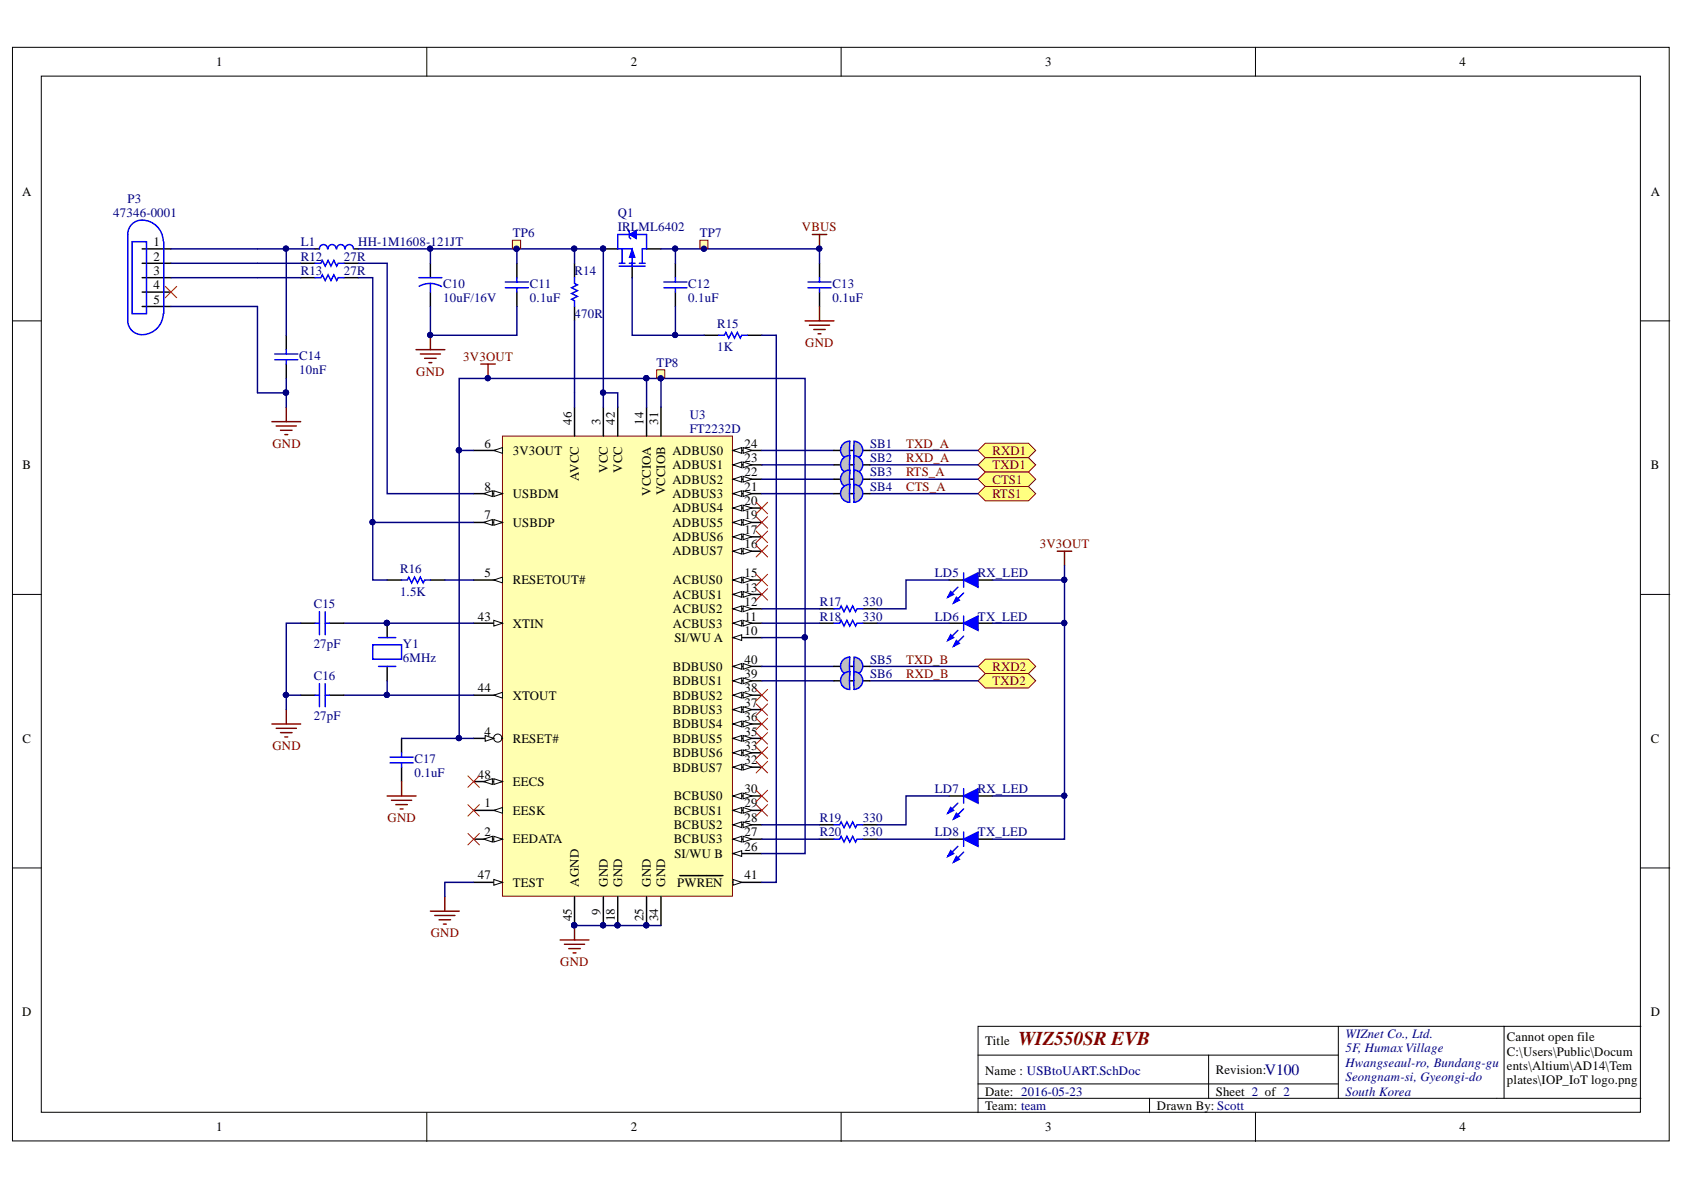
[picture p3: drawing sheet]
<svg xmlns="http://www.w3.org/2000/svg" width="297mm" height="210mm" viewBox="0 0 297 210" stroke-linecap="round" stroke-linejoin="round" font-family="sans-serif">
<defs><g id="words">
<text font-size="3.5" fill="#800000" x="179.6" y="184.4">WIZ550SR EVB</text>
<text font-size="2.8" fill="#000080" x="223.1" y="189.6">V100</text>
<g font-size="2.3">
<text x="38.2" y="11.7">1</text>
<text x="111.3" y="11.7">2</text>
<text x="184.3" y="11.7">3</text>
<text x="257.4" y="11.7">4</text>
<text x="3.9" y="34.5">A</text>
<text x="291.2" y="34.5">A</text>
<text x="27.1" y="43.4">1</text>
<text x="27.1" y="46">2</text>
<text x="27.1" y="48.5">3</text>
<text x="27.1" y="51.1">4</text>
<text x="27.1" y="53.6">5</text>
<text x="100.8" y="74.9" transform="rotate(-90 100.8 74.9)">46</text>
<text x="105.9" y="74.9" transform="rotate(-90 105.9 74.9)">3</text>
<text x="108.5" y="74.9" transform="rotate(-90 108.5 74.9)">42</text>
<text x="113.5" y="74.9" transform="rotate(-90 113.5 74.9)">14</text>
<text x="116.1" y="74.9" transform="rotate(-90 116.1 74.9)">31</text>
<text x="4" y="82.8">B</text>
<text x="85.4" y="78.9">6</text>
<text x="90.4" y="80.2">3V3OUT</text>
<text x="107.2" y="83.4" transform="rotate(-90 107.2 83.4)">VCC</text>
<text x="109.7" y="83.4" transform="rotate(-90 109.7 83.4)">VCC</text>
<text x="118.6" y="80.2">ADBUS0</text>
<text x="118.6" y="82.8">ADBUS1</text>
<text x="131.3" y="78.9">24</text>
<text x="131.3" y="81.5">23</text>
<text x="291.2" y="82.8">B</text>
<text x="85.4" y="86.6">8</text>
<text x="90.4" y="87.8">USBDM</text>
<text x="102.1" y="84.8" transform="rotate(-90 102.1 84.8)">AVCC</text>
<text x="114.8" y="87.5" transform="rotate(-90 114.8 87.5)">VCCIOA</text>
<text x="117.3" y="87.3" transform="rotate(-90 117.3 87.3)">VCCIOB</text>
<text x="118.6" y="85.3">ADBUS2</text>
<text x="118.6" y="87.8">ADBUS3</text>
<text x="131.3" y="84">22</text>
<text x="131.3" y="86.6">21</text>
<text x="131.3" y="89.1">20</text>
<text x="85.4" y="91.6">7</text>
<text x="90.4" y="92.9">USBDP</text>
<text x="118.6" y="90.4">ADBUS4</text>
<text x="118.6" y="92.9">ADBUS5</text>
<text x="118.6" y="95.4">ADBUS6</text>
<text x="131.3" y="91.6">19</text>
<text x="131.3" y="94.2">17</text>
<text x="85.4" y="101.8">5</text>
<text x="118.6" y="98">ADBUS7</text>
<text x="131.3" y="96.7">16</text>
<text x="131.3" y="101.8">15</text>
<text x="90.4" y="103">RESETOUT#</text>
<text x="118.7" y="103">ACBUS0</text>
<text x="118.7" y="105.7">ACBUS1</text>
<text x="131.3" y="104.4">13</text>
<text x="131.3" y="106.9">12</text>
<text x="84.3" y="109.5">43</text>
<text x="90.4" y="110.7">XTIN</text>
<text x="118.7" y="108.2">ACBUS2</text>
<text x="118.7" y="110.7">ACBUS3</text>
<text x="118.9" y="113.3">SI/WU A</text>
<text x="131.3" y="109.5">11</text>
<text x="131.3" y="112">10</text>
<text x="118.7" y="118.3">BDBUS0</text>
<text x="131.3" y="117.1">40</text>
<text x="131.3" y="119.6">39</text>
<text x="84.3" y="122.1">44</text>
<text x="90.4" y="123.4">XTOUT</text>
<text x="118.7" y="120.9">BDBUS1</text>
<text x="118.7" y="123.4">BDBUS2</text>
<text x="118.7" y="125.9">BDBUS3</text>
<text x="131.3" y="122.1">38</text>
<text x="131.3" y="124.7">37</text>
<text x="4" y="131">C</text>
<text x="85.4" y="129.8">4</text>
<text x="90.4" y="131">RESET#</text>
<text x="118.7" y="128.5">BDBUS4</text>
<text x="118.7" y="131">BDBUS5</text>
<text x="131.3" y="127.2">36</text>
<text x="131.3" y="129.8">35</text>
<text x="291.2" y="131">C</text>
<text x="84.3" y="137.4">48</text>
<text x="118.7" y="133.6">BDBUS6</text>
<text x="118.7" y="136.1">BDBUS7</text>
<text x="131.3" y="132.3">33</text>
<text x="131.3" y="134.8">32</text>
<text x="85.4" y="142.4">1</text>
<text x="90.4" y="138.6">EECS</text>
<text x="90.4" y="143.7">EESK</text>
<text x="118.9" y="141.2">BCBUS0</text>
<text x="118.9" y="143.7">BCBUS1</text>
<text x="131.3" y="139.9">30</text>
<text x="131.3" y="142.4">29</text>
<text x="85.4" y="147.5">2</text>
<text x="90.4" y="148.8">EEDATA</text>
<text x="118.9" y="146.2">BCBUS2</text>
<text x="118.9" y="148.8">BCBUS3</text>
<text x="131.3" y="145">28</text>
<text x="131.3" y="147.5">27</text>
<text x="84.3" y="155.1">47</text>
<text x="118.9" y="151.3">SI/WU B</text>
<text x="131.3" y="150">26</text>
<text x="131.3" y="155.1">41</text>
<text x="90.4" y="156.4">TEST</text>
<text x="102.1" y="156.4" transform="rotate(-90 102.1 156.4)">AGND</text>
<text x="105.9" y="161.4" transform="rotate(-90 105.9 161.4)">9</text>
<text x="107.2" y="156.4" transform="rotate(-90 107.2 156.4)">GND</text>
<text x="109.7" y="156.4" transform="rotate(-90 109.7 156.4)">GND</text>
<text x="114.8" y="156.4" transform="rotate(-90 114.8 156.4)">GND</text>
<text x="117.3" y="156.4" transform="rotate(-90 117.3 156.4)">GND</text>
<text x="119.5" y="156.4">PWREN</text>
<text x="100.8" y="162.5" transform="rotate(-90 100.8 162.5)">45</text>
<text x="108.5" y="162.5" transform="rotate(-90 108.5 162.5)">18</text>
<text x="113.5" y="162.5" transform="rotate(-90 113.5 162.5)">25</text>
<text x="116.1" y="162.5" transform="rotate(-90 116.1 162.5)">34</text>
<text x="3.9" y="179.3">D</text>
<text x="291.2" y="179.3">D</text>
<text x="173.8" y="184.4">Title</text>
<text x="265.8" y="183.7">Cannot open file</text>
<text x="173.8" y="189.7">Name : USBtoUART.SchDoc</text>
<text x="214.5" y="189.4">Revision:</text>
<text x="265.8" y="186.2">C:\Users\Public\Docum</text>
<text x="265.8" y="188.8">ents\Altium\AD14\Tem</text>
<text x="265.8" y="191.3">plates\IOP_IoT logo.png</text>
<text x="173.8" y="193.2">Date: 2016-05-23</text>
<text x="173.8" y="195.8">Team: team</text>
<text x="204.1" y="195.8">Drawn By: Scott</text>
<text x="214.5" y="193.2">Sheet 2 of 2</text>
<text x="38.2" y="199.6">1</text>
<text x="111.3" y="199.6">2</text>
<text x="184.3" y="199.6">3</text>
<text x="257.4" y="199.6">4</text>
</g>
<g font-size="2.3" fill="#000080">
<text x="22.5" y="35.8">P3</text>
<text x="20" y="38.3">47346-0001</text>
<text x="90.4" y="41.8">TP6</text>
<text x="109" y="38.3">Q1</text>
<text x="109" y="40.8">IRLML6402</text>
<text x="123.4" y="41.8">TP7</text>
<text x="53" y="43.4">L1</text>
<text x="53" y="46">R12</text>
<text x="60.7" y="46">27R</text>
<text x="63.2" y="43.4">HH-1M1608-121JT</text>
<text x="53" y="48.5">R13</text>
<text x="60.7" y="48.5">27R</text>
<text x="78.2" y="50.8">C10</text>
<text x="78.2" y="53.3">10uF/16V</text>
<text x="93.5" y="50.8">C11</text>
<text x="93.5" y="53.3">0.1uF</text>
<text x="101.4" y="48.5">R14</text>
<text x="121.4" y="50.8">C12</text>
<text x="121.4" y="53.3">0.1uF</text>
<text x="146.9" y="50.8">C13</text>
<text x="146.9" y="53.3">0.1uF</text>
<text x="101.4" y="56.1">470R</text>
<text x="126.5" y="57.9">R15</text>
<text x="52.8" y="63.5">C14</text>
<text x="115.8" y="64.7">TP8</text>
<text x="126.5" y="62">1K</text>
<text x="52.8" y="66">10nF</text>
<text x="121.7" y="73.9">U3</text>
<text x="121.7" y="76.4">FT2232D</text>
<text x="153.5" y="78.9">SB1</text>
<text x="153.5" y="81.5">SB2</text>
<text x="153.5" y="84">SB3</text>
<text x="153.5" y="86.6">SB4</text>
<text x="70.6" y="101">R16</text>
<text x="164.9" y="101.8">LD5</text>
<text x="172.5" y="101.8">RX_LED</text>
<text x="55.3" y="107.2">C15</text>
<text x="70.6" y="105.2">1.5K</text>
<text x="144.6" y="106.9">R17</text>
<text x="152.2" y="106.9">330</text>
<text x="144.6" y="109.5">R18</text>
<text x="152.2" y="109.5">330</text>
<text x="164.9" y="109.5">LD6</text>
<text x="172.5" y="109.5">TX_LED</text>
<text x="55.3" y="114.3">27pF</text>
<text x="55.3" y="119.9">C16</text>
<text x="71.1" y="114.3">Y1</text>
<text x="71.1" y="116.8">6MHz</text>
<text x="153.5" y="117.1">SB5</text>
<text x="153.5" y="119.6">SB6</text>
<text x="55.3" y="127">27pF</text>
<text x="73.1" y="134.6">C17</text>
<text x="73.1" y="137.1">0.1uF</text>
<text x="164.9" y="139.9">LD7</text>
<text x="172.5" y="139.9">RX_LED</text>
<text x="144.6" y="145">R19</text>
<text x="144.6" y="147.5">R20</text>
<text x="152.2" y="145">330</text>
<text x="152.2" y="147.5">330</text>
<text x="164.9" y="147.5">LD8</text>
<text x="172.5" y="147.5">TX_LED</text>
<text x="237.3" y="183.1">WIZnet Co., Ltd.</text>
<text x="237.3" y="185.6">5F, Humax Village</text>
<text x="237.3" y="188.2">Hwangseaul-ro, Bundang-gu</text>
<text x="237.3" y="190.7">Seongnam-si, Gyeongi-do</text>
<text x="237.3" y="193.2">South Korea</text>
</g>
<g font-size="2.3" fill="#800000">
<text x="141.5" y="40.8">VBUS</text>
<text x="81.7" y="63.7">3V3OUT</text>
<text x="142" y="61.2">GND</text>
<text x="73.4" y="66.3">GND</text>
<text x="48.1" y="78.9">GND</text>
<text x="159.8" y="78.9">TXD_A</text>
<text x="159.8" y="81.5">RXD_A</text>
<text x="175" y="80.2">RXD1</text>
<text x="175" y="82.8">TXD1</text>
<text x="159.8" y="84">RTS_A</text>
<text x="159.8" y="86.6">CTS_A</text>
<text x="175" y="87.8">RTS1</text>
<text x="175" y="85.3">CTS1</text>
<text x="183.4" y="96.7">3V3OUT</text>
<text x="159.8" y="117.1">TXD_B</text>
<text x="159.8" y="119.6">RXD_B</text>
<text x="175" y="118.3">RXD2</text>
<text x="175" y="120.9">TXD2</text>
<text x="48.1" y="132.3">GND</text>
<text x="68.4" y="145">GND</text>
<text x="76" y="165.3">GND</text>
<text x="98.8" y="170.4">GND</text>
</g>
</g></defs>
<g fill="#fff" stroke="#000" stroke-width=".18">
<path d="M2.2 8.3h292.2v192.9h-292.2z"/>
<path d="M7.3 13.4h282v182.8h-282z"/>
</g>
<g fill="none" stroke="#000" stroke-width=".18">
<path d="M75.3 8.3v5.1M148.4 8.3v5.1M221.4 8.3v5.1M2.2 56.6h5.1M289.4 56.6h5.1M2.2 104.8h5.1M289.4 104.8h5.1M2.2 153.1h5.1M289.4 153.1h5.1M75.3 196.3v5M148.4 196.3v5M172.5 186.1h63.6"/>
<path d="M172.5 193.7h116.9M172.5 191.2h63.6M202.8 193.7v2.6M213.2 186.1v7.6M221.4 196.3v5M236.1 181v12.7M265.3 181h-92.8v15.3M289.4 181h-24.1v12.7"/>
</g>
<path d="M88.6 76.9h40.6v81.2h-40.6z" fill="#ffffb0" stroke="#800000" stroke-width=".18"/>
<path d="M83.5 102.3h5.1" fill="none" stroke="#000" stroke-width=".26"/>
<path d="M87.1 102.3l1.5-.5v1z" fill="#fff"/>
<path d="M87.1 102.3l1.5-.5v1z" fill="none" stroke="#000" stroke-width=".18"/>
<path d="M83.5 122.6h5.1" fill="none" stroke="#000" stroke-width=".26"/>
<path d="M87.1 122.6l1.5-.5v1z" fill="#fff"/>
<path d="M87.1 122.6l1.5-.5v1z" fill="none" stroke="#000" stroke-width=".18"/>
<path d="M83.5 130.2h5.1" fill="none" stroke="#000" stroke-width=".26"/>
<circle cx="87.8" cy="130.2" r=".72" fill="#fff" stroke="#000" stroke-width=".18"/>
<path d="M85.6 129.7l1.5 .5-1.5 .6z" fill="#fff"/>
<path d="M85.6 129.7l1.5 .5-1.5 .6z" fill="none" stroke="#000" stroke-width=".18"/>
<path d="M83.5 137.9h5.1" fill="none" stroke="#000" stroke-width=".26"/>
<path d="M87.1 137.4l1.5 .5-1.5 .5z" fill="#fff"/>
<path d="M87.1 137.4l1.5 .5-1.5 .5z" fill="none" stroke="#000" stroke-width=".18"/>
<path d="M85.3 137.9l1.5-.5v1z" fill="#fff"/>
<path d="M85.3 137.9l1.5-.5v1z" fill="none" stroke="#000" stroke-width=".18"/>
<path d="M83.5 142.9h5.1" fill="none" stroke="#000" stroke-width=".26"/>
<path d="M87.1 142.9l1.5-.5v1z" fill="#fff"/>
<path d="M87.1 142.9l1.5-.5v1z" fill="none" stroke="#000" stroke-width=".18"/>
<path d="M83.5 148h5.1" fill="none" stroke="#000" stroke-width=".26"/>
<path d="M87.1 147.5l1.5 .5-1.5 .5z" fill="#fff"/>
<path d="M87.1 147.5l1.5 .5-1.5 .5z" fill="none" stroke="#000" stroke-width=".18"/>
<path d="M85.3 148l1.5-.5v1z" fill="#fff"/>
<path d="M85.3 148l1.5-.5v1z" fill="none" stroke="#000" stroke-width=".18"/>
<path d="M83.5 155.6h5.1M101.3 158.2v5.1M106.4 158.2v5.1M109 158.2v5.1" fill="none" stroke="#000" stroke-width=".26"/>
<g fill="#000080" stroke="#000080" stroke-width=".18">
<circle cx="101.3" cy="163.2" r=".46"/>
<circle cx="106.4" cy="163.2" r=".46"/>
<circle cx="108.9" cy="163.2" r=".46"/>
</g>
<path d="M87.1 155.1l1.5 .5-1.5 .5z" fill="#fff"/>
<path d="M87.1 155.1l1.5 .5-1.5 .5z" fill="none" stroke="#000" stroke-width=".18"/>
<path d="M83.5 79.5h5.1" fill="none" stroke="#000" stroke-width=".26"/>
<path d="M87.1 79.5l1.5-.6v1.1z" fill="#fff"/>
<path d="M87.1 79.5l1.5-.6v1.1z" fill="none" stroke="#000" stroke-width=".18"/>
<path d="M101.3 71.8v5.1M106.4 71.8v5.1M109 71.8v5.1M83.5 87.1h5.1" fill="none" stroke="#000" stroke-width=".26"/>
<path d="M87.1 86.6l1.5 .5-1.5 .5z" fill="#fff"/>
<path d="M87.1 86.6l1.5 .5-1.5 .5z" fill="none" stroke="#000" stroke-width=".18"/>
<path d="M85.3 87.1l1.5-.5v1z" fill="#fff"/>
<path d="M85.3 87.1l1.5-.5v1z" fill="none" stroke="#000" stroke-width=".18"/>
<path d="M83.5 92.2h5.1" fill="none" stroke="#000" stroke-width=".26"/>
<path d="M87.1 91.6l1.5 .6-1.5 .5z" fill="#fff"/>
<path d="M87.1 91.6l1.5 .6-1.5 .5z" fill="none" stroke="#000" stroke-width=".18"/>
<path d="M85.3 92.2l1.5-.6v1.1z" fill="#fff"/>
<path d="M85.3 92.2l1.5-.6v1.1z" fill="none" stroke="#000" stroke-width=".18"/>
<path d="M83.5 109.9h5.1" fill="none" stroke="#000" stroke-width=".26"/>
<path d="M87.1 109.4l1.5 .5-1.5 .5z" fill="#fff"/>
<path d="M87.1 109.4l1.5 .5-1.5 .5z" fill="none" stroke="#000" stroke-width=".18"/>
<path d="M129.3 79.5h5.1" fill="none" stroke="#000" stroke-width=".26"/>
<path d="M129.3 79.5l1.5-.6v1.1z" fill="#fff"/>
<path d="M129.3 79.5l1.5-.6v1.1z" fill="none" stroke="#000" stroke-width=".18"/>
<path d="M131.1 78.9l1.5 .6-1.5 .5z" fill="#fff"/>
<path d="M131.1 78.9l1.5 .6-1.5 .5z" fill="none" stroke="#000" stroke-width=".18"/>
<path d="M129.3 82h5.1" fill="none" stroke="#000" stroke-width=".26"/>
<path d="M129.3 82l1.5-.5v1z" fill="#fff"/>
<path d="M129.3 82l1.5-.5v1z" fill="none" stroke="#000" stroke-width=".18"/>
<path d="M131.1 81.5l1.5 .5-1.5 .5z" fill="#fff"/>
<path d="M131.1 81.5l1.5 .5-1.5 .5z" fill="none" stroke="#000" stroke-width=".18"/>
<path d="M129.3 84.5h5.1" fill="none" stroke="#000" stroke-width=".26"/>
<path d="M129.3 84.5l1.5-.5v1z" fill="#fff"/>
<path d="M129.3 84.5l1.5-.5v1z" fill="none" stroke="#000" stroke-width=".18"/>
<path d="M131.1 84l1.5 .5-1.5 .5z" fill="#fff"/>
<path d="M131.1 84l1.5 .5-1.5 .5z" fill="none" stroke="#000" stroke-width=".18"/>
<path d="M129.3 87.1h5.1" fill="none" stroke="#000" stroke-width=".26"/>
<path d="M129.3 87.1l1.5-.5v1z" fill="#fff"/>
<path d="M129.3 87.1l1.5-.5v1z" fill="none" stroke="#000" stroke-width=".18"/>
<path d="M131.1 86.6l1.5 .5-1.5 .5z" fill="#fff"/>
<path d="M131.1 86.6l1.5 .5-1.5 .5z" fill="none" stroke="#000" stroke-width=".18"/>
<path d="M129.3 89.6h5.1" fill="none" stroke="#000" stroke-width=".26"/>
<path d="M129.3 89.6l1.5-.5v1z" fill="#fff"/>
<path d="M129.3 89.6l1.5-.5v1z" fill="none" stroke="#000" stroke-width=".18"/>
<path d="M131.1 89.1l1.5 .5-1.5 .5z" fill="#fff"/>
<path d="M131.1 89.1l1.5 .5-1.5 .5z" fill="none" stroke="#000" stroke-width=".18"/>
<path d="M129.3 92.2h5.1" fill="none" stroke="#000" stroke-width=".26"/>
<path d="M129.3 92.2l1.5-.6v1.1z" fill="#fff"/>
<path d="M129.3 92.2l1.5-.6v1.1z" fill="none" stroke="#000" stroke-width=".18"/>
<path d="M131.1 91.6l1.5 .6-1.5 .5z" fill="#fff"/>
<path d="M131.1 91.6l1.5 .6-1.5 .5z" fill="none" stroke="#000" stroke-width=".18"/>
<path d="M129.3 94.7h5.1" fill="none" stroke="#000" stroke-width=".26"/>
<path d="M129.3 94.7l1.5-.5v1z" fill="#fff"/>
<path d="M129.3 94.7l1.5-.5v1z" fill="none" stroke="#000" stroke-width=".18"/>
<path d="M131.1 94.2l1.5 .5-1.5 .5z" fill="#fff"/>
<path d="M131.1 94.2l1.5 .5-1.5 .5z" fill="none" stroke="#000" stroke-width=".18"/>
<path d="M129.3 97.2h5.1" fill="none" stroke="#000" stroke-width=".26"/>
<path d="M129.3 97.2l1.5-.5v1z" fill="#fff"/>
<path d="M129.3 97.2l1.5-.5v1z" fill="none" stroke="#000" stroke-width=".18"/>
<path d="M131.1 96.7l1.5 .5-1.5 .5z" fill="#fff"/>
<path d="M131.1 96.7l1.5 .5-1.5 .5z" fill="none" stroke="#000" stroke-width=".18"/>
<path d="M129.3 102.3h5.1" fill="none" stroke="#000" stroke-width=".26"/>
<path d="M129.3 102.3l1.5-.5v1z" fill="#fff"/>
<path d="M129.3 102.3l1.5-.5v1z" fill="none" stroke="#000" stroke-width=".18"/>
<path d="M131.1 101.8l1.5 .5-1.5 .5z" fill="#fff"/>
<path d="M131.1 101.8l1.5 .5-1.5 .5z" fill="none" stroke="#000" stroke-width=".18"/>
<path d="M129.3 104.8h5.1" fill="none" stroke="#000" stroke-width=".26"/>
<path d="M129.3 104.8l1.5-.5v1.1z" fill="#fff"/>
<path d="M129.3 104.8l1.5-.5v1.1z" fill="none" stroke="#000" stroke-width=".18"/>
<path d="M131.1 104.3l1.5 .5-1.5 .6z" fill="#fff"/>
<path d="M131.1 104.3l1.5 .5-1.5 .6z" fill="none" stroke="#000" stroke-width=".18"/>
<path d="M129.3 107.4h5.1" fill="none" stroke="#000" stroke-width=".26"/>
<path d="M129.3 107.4l1.5-.5v1z" fill="#fff"/>
<path d="M129.3 107.4l1.5-.5v1z" fill="none" stroke="#000" stroke-width=".18"/>
<path d="M131.1 106.9l1.5 .5-1.5 .5z" fill="#fff"/>
<path d="M131.1 106.9l1.5 .5-1.5 .5z" fill="none" stroke="#000" stroke-width=".18"/>
<path d="M129.3 109.9h5.1" fill="none" stroke="#000" stroke-width=".26"/>
<path d="M129.3 109.9l1.5-.5v1z" fill="#fff"/>
<path d="M129.3 109.9l1.5-.5v1z" fill="none" stroke="#000" stroke-width=".18"/>
<path d="M131.1 109.4l1.5 .5-1.5 .5z" fill="#fff"/>
<path d="M131.1 109.4l1.5 .5-1.5 .5z" fill="none" stroke="#000" stroke-width=".18"/>
<path d="M129.3 112.5h5.1" fill="none" stroke="#000" stroke-width=".26"/>
<path d="M129.3 112.5l1.5-.5v1z" fill="#fff"/>
<path d="M129.3 112.5l1.5-.5v1z" fill="none" stroke="#000" stroke-width=".18"/>
<path d="M129.3 117.5h5.1" fill="none" stroke="#000" stroke-width=".26"/>
<path d="M129.3 117.5l1.5-.5v1.1z" fill="#fff"/>
<path d="M129.3 117.5l1.5-.5v1.1z" fill="none" stroke="#000" stroke-width=".18"/>
<path d="M131.1 117l1.5 .5-1.5 .6z" fill="#fff"/>
<path d="M131.1 117l1.5 .5-1.5 .6z" fill="none" stroke="#000" stroke-width=".18"/>
<path d="M129.3 120.1h5.1" fill="none" stroke="#000" stroke-width=".26"/>
<path d="M129.3 120.1l1.5-.5v1z" fill="#fff"/>
<path d="M129.3 120.1l1.5-.5v1z" fill="none" stroke="#000" stroke-width=".18"/>
<path d="M131.1 119.6l1.5 .5-1.5 .5z" fill="#fff"/>
<path d="M131.1 119.6l1.5 .5-1.5 .5z" fill="none" stroke="#000" stroke-width=".18"/>
<path d="M129.3 122.6h5.1" fill="none" stroke="#000" stroke-width=".26"/>
<path d="M129.3 122.6l1.5-.5v1z" fill="#fff"/>
<path d="M129.3 122.6l1.5-.5v1z" fill="none" stroke="#000" stroke-width=".18"/>
<path d="M131.1 122.1l1.5 .5-1.5 .5z" fill="#fff"/>
<path d="M131.1 122.1l1.5 .5-1.5 .5z" fill="none" stroke="#000" stroke-width=".18"/>
<path d="M129.3 125.2h5.1" fill="none" stroke="#000" stroke-width=".26"/>
<path d="M129.3 125.2l1.5-.5v1z" fill="#fff"/>
<path d="M129.3 125.2l1.5-.5v1z" fill="none" stroke="#000" stroke-width=".18"/>
<path d="M131.1 124.7l1.5 .5-1.5 .5z" fill="#fff"/>
<path d="M131.1 124.7l1.5 .5-1.5 .5z" fill="none" stroke="#000" stroke-width=".18"/>
<path d="M129.3 127.7h5.1" fill="none" stroke="#000" stroke-width=".26"/>
<path d="M129.3 127.7l1.5-.5v1z" fill="#fff"/>
<path d="M129.3 127.7l1.5-.5v1z" fill="none" stroke="#000" stroke-width=".18"/>
<path d="M131.1 127.2l1.5 .5-1.5 .5z" fill="#fff"/>
<path d="M131.1 127.2l1.5 .5-1.5 .5z" fill="none" stroke="#000" stroke-width=".18"/>
<path d="M129.3 130.2h5.1" fill="none" stroke="#000" stroke-width=".26"/>
<path d="M129.3 130.2l1.5-.5v1.1z" fill="#fff"/>
<path d="M129.3 130.2l1.5-.5v1.1z" fill="none" stroke="#000" stroke-width=".18"/>
<path d="M131.1 129.7l1.5 .5-1.5 .6z" fill="#fff"/>
<path d="M131.1 129.7l1.5 .5-1.5 .6z" fill="none" stroke="#000" stroke-width=".18"/>
<path d="M129.3 132.8h5.1" fill="none" stroke="#000" stroke-width=".26"/>
<path d="M129.3 132.8l1.5-.5v1z" fill="#fff"/>
<path d="M129.3 132.8l1.5-.5v1z" fill="none" stroke="#000" stroke-width=".18"/>
<path d="M131.1 132.3l1.5 .5-1.5 .5z" fill="#fff"/>
<path d="M131.1 132.3l1.5 .5-1.5 .5z" fill="none" stroke="#000" stroke-width=".18"/>
<path d="M129.3 135.3h5.1" fill="none" stroke="#000" stroke-width=".26"/>
<path d="M129.3 135.3l1.5-.5v1z" fill="#fff"/>
<path d="M129.3 135.3l1.5-.5v1z" fill="none" stroke="#000" stroke-width=".18"/>
<path d="M131.1 134.8l1.5 .5-1.5 .5z" fill="#fff"/>
<path d="M131.1 134.8l1.5 .5-1.5 .5z" fill="none" stroke="#000" stroke-width=".18"/>
<path d="M129.3 140.4h5.1" fill="none" stroke="#000" stroke-width=".26"/>
<path d="M129.3 140.4l1.5-.5v1z" fill="#fff"/>
<path d="M129.3 140.4l1.5-.5v1z" fill="none" stroke="#000" stroke-width=".18"/>
<path d="M131.1 139.9l1.5 .5-1.5 .5z" fill="#fff"/>
<path d="M131.1 139.9l1.5 .5-1.5 .5z" fill="none" stroke="#000" stroke-width=".18"/>
<path d="M129.3 142.9h5.1" fill="none" stroke="#000" stroke-width=".26"/>
<path d="M129.3 142.9l1.5-.5v1z" fill="#fff"/>
<path d="M129.3 142.9l1.5-.5v1z" fill="none" stroke="#000" stroke-width=".18"/>
<path d="M131.1 142.4l1.5 .5-1.5 .5z" fill="#fff"/>
<path d="M131.1 142.4l1.5 .5-1.5 .5z" fill="none" stroke="#000" stroke-width=".18"/>
<path d="M129.3 145.5h5.1" fill="none" stroke="#000" stroke-width=".26"/>
<path d="M129.3 145.5l1.5-.5v1z" fill="#fff"/>
<path d="M129.3 145.5l1.5-.5v1z" fill="none" stroke="#000" stroke-width=".18"/>
<path d="M131.1 145l1.5 .5-1.5 .5z" fill="#fff"/>
<path d="M131.1 145l1.5 .5-1.5 .5z" fill="none" stroke="#000" stroke-width=".18"/>
<path d="M129.3 148h5.1" fill="none" stroke="#000" stroke-width=".26"/>
<path d="M129.3 148l1.5-.5v1z" fill="#fff"/>
<path d="M129.3 148l1.5-.5v1z" fill="none" stroke="#000" stroke-width=".18"/>
<path d="M131.1 147.5l1.5 .5-1.5 .5z" fill="#fff"/>
<path d="M131.1 147.5l1.5 .5-1.5 .5z" fill="none" stroke="#000" stroke-width=".18"/>
<path d="M129.3 150.6h5.1" fill="none" stroke="#000" stroke-width=".26"/>
<path d="M129.3 150.6l1.5-.5v1z" fill="#fff"/>
<path d="M129.3 150.6l1.5-.5v1z" fill="none" stroke="#000" stroke-width=".18"/>
<path d="M129.3 155.6h5.1" fill="none" stroke="#000" stroke-width=".26"/>
<path d="M129.3 155.1l1.5 .5-1.5 .5z" fill="#fff"/>
<path d="M129.3 155.1l1.5 .5-1.5 .5z" fill="none" stroke="#000" stroke-width=".18"/>
<g fill="none" stroke="#000" stroke-width=".26">
<path d="M25.1 43.9h5.1M25.1 46.4h5.1M25.1 49h5.1M25.1 51.5h5.1M25.1 54.1h5.1M50.5 59.1v2.6M53 46.4h2.6M53 49h2.6M55.6 43.9h.7M60.7 46.4h2.5M60.7 49h2.5M62.4 43.9h.8"/>
<path d="M75.9 46.4v2.6M75.9 51.5v2.6M91.2 46.4v2.6M91.2 51.5v2.6M106.4 43.9h2.6M111.5 46.4v2.6M114 43.9h2.6M50.5 64.2v2.6M114 71.8v5.1M116.6 71.8v5.1M114 158.2v5.1M116.6 158.2v5.1"/>
<path d="M119.9 154.4h1.2M121.2 154.4h4.7M126 154.4h1.5"/>
</g>
<g fill="#000080" stroke="#000080" stroke-width=".18">
<circle cx="114" cy="163.2" r=".46"/>
<circle cx="101.3" cy="163.2" r=".46"/>
<circle cx="106.4" cy="163.2" r=".46"/>
<circle cx="108.9" cy="163.2" r=".46"/>
<circle cx="50.4" cy="43.9" r=".46"/>
<circle cx="50.4" cy="69.2" r=".46"/>
<circle cx="65.7" cy="92.1" r=".46"/>
<circle cx="75.9" cy="43.9" r=".46"/>
<circle cx="91.1" cy="43.9" r=".46"/>
<circle cx="75.9" cy="59.1" r=".46"/>
<circle cx="106.4" cy="43.9" r=".46"/>
</g>
<g fill="none" stroke="#00f" stroke-width=".26">
<path d="M23.3 42.6h2.5v12.7h-2.5zM28.8 42.5a3.7 3.7 0 0 0-4.8-3.4 2.49 2.49 0 0 0-1.5 2.3v15.2a2.49 2.49 0 0 0 2.6 2.4M28.8 55.3a3.8 3.8 0 0 1-3.6 3.7M28.9 42.6v12.7M55.6 46.4h1l.3-.5 .5 1 .5-1 .5 1 .5-1 .5 1 .2-.5h1.1M55.6 49h1l.3-.5 .5 1 .5-1 .5 1 .5-1 .5 1 .2-.5h1.1M57.8 43.9a.71 .71 0 0 0-.7-.8 .71 .71 0 0 0-.8 .8M59.3 43.9a.71 .71 0 0 0-.7-.8 .71 .71 0 0 0-.7 .8M60.8 43.9a.71 .71 0 0 0-.7-.8 .71 .71 0 0 0-.7 .8M62.3 43.9a.72 .72 0 0 0-.7-.8 .72 .72 0 0 0-.7 .8M73.9 49h4.1M75.9 50l.8 .1 1.2 .4"/>
<path d="M75.9 50l-1.2 .2-.8 .3M75.9 50v1.5M89.1 49.7h4.1M89.1 50.8h4.1M91.2 49v.7M91.2 50.8v.7M109 43.9h2.5v3M109.2 46.9h4.6M109.2 46.4h1M109.7 43.9v2.5M111 46.4h1M112.8 46.4h1"/>
<path d="M113.3 43.9v2.5M48.5 62.4h4M48.5 63.5h4M50.5 61.7v.7M50.5 63.5v.7"/>
</g>
<path d="M30.2 43.9h25.4M30.2 46.4h22.8M30.2 49h22.8M30.2 54.1h15.2v15.2M50.5 43.9v15.2M63.2 46.4h5.1v40.7h15.2M63.2 49h2.6v43.2h17.7M63.2 43.9h28v2.5M75.9 54.1v5h15.3v-5M75.9 43.9v2.5M50.5 69.3v2.5" fill="none" stroke="#000080" stroke-width=".26"/>
<path d="M48 74.4h5M48.7 75.1h3.6M49.5 75.9h2M50.2 76.7h.6M50.5 71.8v2.6" fill="none" stroke="#800000" stroke-width=".26"/>
<path d="M111.5 43.9l.5 1.5h-1z" fill="#00f"/>
<path d="M111.5 43.9l.5 1.5h-1z" fill="none" stroke="#00f" stroke-width=".18"/>
<path d="M114 41.4v2.5h-.7" fill="none" stroke="#00f" stroke-width=".26"/>
<path d="M111 41.4l1.3-.8v1.5z" fill="#00f"/>
<path d="M111 41.4l1.3-.8v1.5z" fill="none" stroke="#00f" stroke-width=".18"/>
<g fill="none" stroke="#00f" stroke-width=".26">
<path d="M101.3 49v1l.5 .2-1 .6 1 .5-1 .5 1 .5-1 .5 .5 .2v1.1M110.7 40.6l.3 .3v1l.3 .2M111 41.4h-2v2.5M112.3 41.4h1.7M117.1 49.7h4.1M117.1 50.8h4.1M119.1 49v.7M119.1 50.8v.7M126.8 59.1h1l.2-.5 .5 1 .5-1 .6 1 .5-1 .5 1 .2-.5h1M142.5 49.7h4.1M142.5 50.8h4.1M144.6 49v.7"/>
<path d="M144.6 50.8v.7M55.6 109.9h.7M56.3 107.9v4.1M57.4 107.9v4.1M57.4 109.9h.7M65.8 113.7h5v2.6h-5zM66.8 117.5h3M66.8 112.5h3M70.8 102.3h1.1l.2-.5 .5 1 .5-1 .5 1 .5-1 .5 1 .3-.5h1M55.6 122.6h.7M56.3 120.6v4.1M57.4 120.6v4.1"/>
<path d="M57.4 122.6h.7M68.8 133.5h4.1M68.8 134.6h4.1M70.8 132.8v.7M70.8 134.6v.7"/>
</g>
<g fill="#000080" stroke="#000080" stroke-width=".18">
<circle cx="106.4" cy="43.9" r=".46"/>
<circle cx="91.1" cy="43.9" r=".46"/>
<circle cx="101.3" cy="43.9" r=".46"/>
<circle cx="106.4" cy="69.2" r=".46"/>
<circle cx="119.1" cy="59.1" r=".46"/>
<circle cx="119.1" cy="43.9" r=".46"/>
<circle cx="124.2" cy="43.9" r=".46"/>
<circle cx="144.5" cy="43.9" r=".46"/>
<circle cx="114" cy="66.7" r=".46"/>
<circle cx="101.3" cy="163.2" r=".46"/>
<circle cx="106.4" cy="163.2" r=".46"/>
<circle cx="108.9" cy="163.2" r=".46"/>
<circle cx="114" cy="163.2" r=".46"/>
<circle cx="68.2" cy="109.9" r=".47"/>
<circle cx="68.2" cy="122.6" r=".46"/>
<circle cx="65.7" cy="92.1" r=".46"/>
<circle cx="50.4" cy="122.6" r=".46"/>
<circle cx="116.5" cy="66.7" r=".46"/>
<circle cx="75.9" cy="59.1" r=".46"/>
<circle cx="142" cy="112.4" r=".46"/>
<circle cx="80.9" cy="79.4" r=".47"/>
<circle cx="80.9" cy="130.2" r=".46"/>
<circle cx="86" cy="66.7" r=".46"/>
</g>
<g fill="none" stroke="#000080" stroke-width=".26">
<path d="M91.2 43.9h15.2v27.9M101.3 43.9v2.5M101.3 56.6v15.2M111.5 49v10.1h12.7M116.6 43.9h2.5v2.5M119.1 43.9h25.5v2.5M119.1 54.1v5M134.4 59.1h2.5v96.5h-2.5M83.5 79.5h-2.5v50.7h2.5M106.4 69.3h2.6v2.5M114 66.8h-33v12.7M114 66.8v5"/>
<path d="M114 66.8h2.6M116.6 66.8h25.4v45.7h-7.6M116.6 66.8v5M134.4 79.5h12.7M65.8 92.2v10.1h2.5M134.4 82h12.7M134.4 84.5h12.7M134.4 87.1h12.7M53 109.9h-2.5v15.3M60.7 109.9h22.8M78.5 102.3h5M134.4 117.5h12.7"/>
<path d="M142 112.5v38.1h-7.6M50.5 122.6h2.5M60.7 122.6h22.8M68.3 120.1v2.5M70.8 130.2h10.2M134.4 120.1h12.7M83.5 155.6h-5v2.6M101.3 163.3h15.3"/>
</g>
<g fill="none" stroke="#000" stroke-width=".26">
<path d="M101.3 46.4v2.6M101.3 54.1v2.5M119.1 46.4v2.6M119.1 51.5v2.6M124.2 59.1h2.6M131.8 59.1h2.6M144.6 46.4v2.6M144.6 51.5v2.6M53 109.9h2.6M58.1 109.9h2.6M68.3 109.9v2.6M68.3 117.5v2.6"/>
<path d="M68.3 102.3h2.5M75.9 102.3h2.6M53 122.6h2.6M58.1 122.6h2.6M70.8 130.2v2.6M70.8 135.3v2.6"/>
</g>
<g fill="none" stroke="#800000" stroke-width=".26">
<path d="M75.9 59.1v2.6M142 56.6h5.1M142.8 57.4h3.5M143.3 41.4h2.5M143.5 58.1h2.1M144.3 58.9h.5M144.6 41.4v2.5M144.6 54.1v2.5M73.4 61.7h5.1M74.1 62.4h3.6M74.9 63.2h2M75.7 64h.5"/>
<path d="M48 127.7h5M48.7 128.5h3.6M49.5 129.2h2M50.2 130h.6M50.5 125.2v2.5M70.8 137.9v2.5M68.3 140.4h5.1M69.1 141.2h3.5M69.8 141.9h2.1M70.6 142.7h.5M78.5 158.2v2.5M75.9 160.7h5.1"/>
<path d="M76.7 161.5h3.5M77.4 162.2h2.1M78.2 163h.5M98.8 165.8h5.1M99.6 166.6h3.5M100.3 167.3h2.1M101.1 168.1h.5M101.3 163.3v2.5"/>
</g>
<g fill="none" stroke="#f00" stroke-width=".18">
<path d="M29.1 50.5l2.1 2M31.2 50.5l-2.1 2M133.4 88.6l2 2M133.4 91.1l2 2.1M133.4 93.7l2 2M133.4 96.2l2 2M135.4 88.6l-2 2M135.4 91.1l-2 2.1M135.4 93.7l-2 2M135.4 96.2l-2 2M133.4 103.8l2 2.1M133.4 101.3l2 2"/>
<path d="M135.4 103.8l-2 2.1M135.4 101.3l-2 2M82.5 136.8l2.1 2.1M84.6 136.8l-2.1 2.1M133.4 121.6l2 2M133.4 124.1l2 2.1M133.4 126.7l2 2M133.4 129.2l2 2.1M133.4 131.8l2 2M133.4 134.3l2 2M133.4 139.4l2 2M135.4 121.6l-2 2"/>
<path d="M135.4 124.1l-2 2.1M135.4 126.7l-2 2M135.4 129.2l-2 2.1M135.4 131.8l-2 2M135.4 134.3l-2 2M135.4 139.4l-2 2M82.5 141.9l2.1 2.1M82.5 147l2.1 2M84.6 141.9l-2.1 2.1M84.6 147l-2.1 2M133.4 141.9l2 2.1M135.4 141.9l-2 2.1"/>
</g>
<g fill="#ffff80" stroke="#800000" stroke-width=".18">
<path d="M172.5 79.5l1.3-1.3h7.6l1.3 1.3-1.3 1.2h-7.6z" fill-rule="evenodd"/>
<path d="M172.5 82l1.3-1.3h7.6l1.3 1.3-1.3 1.3h-7.6z" fill-rule="evenodd"/>
<path d="M172.5 87.1l1.3-1.3h7.6l1.3 1.3-1.3 1.2h-7.6z" fill-rule="evenodd"/>
<path d="M172.5 84.5l1.3-1.2h7.6l1.3 1.2-1.3 1.3h-7.6z" fill-rule="evenodd"/>
<path d="M172.5 117.5l1.3-1.2h7.6l1.3 1.2-1.3 1.3h-7.6z" fill-rule="evenodd"/>
<path d="M172.5 120.1l1.3-1.3h7.6l1.3 1.3-1.3 1.3h-7.6z" fill-rule="evenodd"/>
</g>
<path d="M153.5 79.5h19M153.5 82h19M153.5 84.5h19M153.5 87.1h19M153.5 117.5h19M153.5 120.1h19" fill="none" stroke="#000080" stroke-width=".26"/>
<path d="M144.6 107.4h2.5M144.6 109.9h2.5M152.2 107.4h2.5M152.2 109.9h2.5M144.6 145.5h2.5M144.6 148h2.5M152.2 145.5h2.5M152.2 148h2.5M167.4 140.4h2.6M172.5 140.4h2.6" fill="none" stroke="#000" stroke-width=".26"/>
<path d="M147.1 107.4h1l.3-.5 .5 1 .5-1 .5 1 .5-1 .5 1 .3-.5h1M147.1 109.9h1l.3-.5 .5 1 .5-1 .5 1 .5-1 .5 1 .3-.5h1M147.1 145.5h1l.3-.5 .5 1 .5-1 .5 1 .5-1 .5 1 .3-.5h1M147.1 148h1l.3-.5 .5 1 .5-1 .5 1 .5-1 .5 1 .3-.5h1" fill="none" stroke="#00f" stroke-width=".26"/>
<path d="M170 140.4l2.5-1.3v2.6z" fill="#00f"/>
<path d="M169 141.7l-1.8 1.7M170 140.4l2.5-1.3v2.6zM170 142.7l-1.8 1.8" fill="none" stroke="#00f" stroke-width=".26"/>
<path d="M167.7 142.4l.5 .5-1 .5z" fill="#00f"/>
<path d="M167.7 142.4l.5 .5-1 .5z" fill="none" stroke="#00f" stroke-width=".26"/>
<path d="M168.7 143.4l.5 .6-1 .5z" fill="#00f"/>
<path d="M170 139.1v2.6M168.7 143.4l.5 .6-1 .5z" fill="none" stroke="#00f" stroke-width=".26"/>
<path d="M167.4 148h2.6M172.5 148h2.6" fill="none" stroke="#000" stroke-width=".26"/>
<path d="M170 148l2.5-1.2v2.5z" fill="#00f"/>
<path d="M169 149.3l-1.8 1.8M170 148l2.5-1.2v2.5zM170 150.3l-1.8 1.8" fill="none" stroke="#00f" stroke-width=".26"/>
<path d="M167.7 150.1l.5 .5-1 .5z" fill="#00f"/>
<path d="M167.7 150.1l.5 .5-1 .5z" fill="none" stroke="#00f" stroke-width=".26"/>
<path d="M168.7 151.1l.5 .5-1 .5z" fill="#00f"/>
<path d="M168.7 151.1l.5 .5-1 .5zM170 146.8v2.5" fill="none" stroke="#00f" stroke-width=".26"/>
<path d="M167.4 102.3h2.6M172.5 102.3h2.6" fill="none" stroke="#000" stroke-width=".26"/>
<path d="M170 102.3l2.5-1.3v2.6z" fill="#00f"/>
<path d="M169 103.6l-1.8 1.8M170 102.3l2.5-1.3v2.6zM170 104.6l-1.8 1.8" fill="none" stroke="#00f" stroke-width=".26"/>
<path d="M167.7 104.3l.5 .5-1 .6z" fill="#00f"/>
<path d="M167.7 104.3l.5 .5-1 .6z" fill="none" stroke="#00f" stroke-width=".26"/>
<path d="M168.7 105.4l.5 .5-1 .5z" fill="#00f"/>
<path d="M168.7 105.4l.5 .5-1 .5zM170 101v2.6" fill="none" stroke="#00f" stroke-width=".26"/>
<path d="M167.4 109.9h2.6M172.5 109.9h2.6" fill="none" stroke="#000" stroke-width=".26"/>
<path d="M170 109.9l2.5-1.2v2.5z" fill="#00f"/>
<path d="M169 111.2l-1.8 1.8M170 109.9l2.5-1.2v2.5zM170 112.2l-1.8 1.8" fill="none" stroke="#00f" stroke-width=".26"/>
<path d="M167.7 112l.5 .5-1 .5z" fill="#00f"/>
<path d="M167.7 112l.5 .5-1 .5z" fill="none" stroke="#00f" stroke-width=".26"/>
<path d="M168.7 113l.5 .5-1 .5z" fill="#00f"/>
<path d="M168.7 113l.5 .5-1 .5zM170 108.7v2.5" fill="none" stroke="#00f" stroke-width=".26"/>
<path d="M187.8 99.8v2.5h-12.7M134.4 109.9h10.2M134.4 107.4h10.2M154.7 109.9h12.7M167.4 102.3h-7.6v5.1h-5.1M187.8 102.3v7.6h-12.7M187.8 109.9v30.5h-12.7M134.4 145.5h10.2M134.4 148h10.2M154.7 148h12.7M167.4 140.4h-7.6v5.1h-5.1M187.8 140.4v7.6h-12.7" fill="none" stroke="#000080" stroke-width=".26"/>
<path d="M84.8 64.2h2.6M86.1 64.2v2.6M186.5 97.2h2.5M187.8 97.2v2.6" fill="none" stroke="#800000" stroke-width=".26"/>
<g fill="#000080" stroke="#000080" stroke-width=".18">
<circle cx="86" cy="66.7" r=".46"/>
<circle cx="187.7" cy="102.3" r=".46"/>
<circle cx="187.7" cy="109.9" r=".46"/>
<circle cx="187.7" cy="140.4" r=".46"/>
</g>
<path d="M147.1 79.5h6.4" fill="none" stroke="#000" stroke-width=".26"/>
<g fill="#c0c0c0" stroke="#00f" stroke-width=".26">
<path d="M148.6 78.4a1.57 1.57 0 0 0-.2 1.7 1.57 1.57 0 0 0 1.5 .9v-3.2l-.5 .1zM149.9 77.8l-.1 1.6z" fill-rule="evenodd"/>
<path d="M150.7 77.8v3.2a1.57 1.57 0 0 0 1.5-1.6 1.57 1.57 0 0 0-1.5-1.6zM150.6 79.4l.1 1.6z" fill-rule="evenodd"/>
</g>
<path d="M147.1 82h6.4" fill="none" stroke="#000" stroke-width=".26"/>
<g fill="#c0c0c0" stroke="#00f" stroke-width=".26">
<path d="M148.6 81a1.59 1.59 0 0 0-.2 1.7 1.59 1.59 0 0 0 1.5 .8v-3.1h-.5zM149.9 80.4l-.1 1.6z" fill-rule="evenodd"/>
<path d="M150.7 80.4v3.1a1.59 1.59 0 0 0 1.5-1.5 1.59 1.59 0 0 0-1.5-1.6zM150.6 82l.1 1.5z" fill-rule="evenodd"/>
</g>
<path d="M147.1 84.5h6.4" fill="none" stroke="#000" stroke-width=".26"/>
<g fill="#c0c0c0" stroke="#00f" stroke-width=".26">
<path d="M148.6 83.5a1.57 1.57 0 0 0-.2 1.7 1.57 1.57 0 0 0 1.5 .9v-3.2l-.5 .1zM149.9 82.9l-.1 1.6z" fill-rule="evenodd"/>
<path d="M150.7 82.9v3.2a1.57 1.57 0 0 0 1.5-1.6 1.57 1.57 0 0 0-1.5-1.6zM150.6 84.5l.1 1.6z" fill-rule="evenodd"/>
</g>
<path d="M147.1 87.1h6.4" fill="none" stroke="#000" stroke-width=".26"/>
<g fill="#c0c0c0" stroke="#00f" stroke-width=".26">
<path d="M148.6 86.1a1.57 1.57 0 0 0-.2 1.6 1.57 1.57 0 0 0 1.5 .9v-3.2l-.5 .1zM149.9 85.4l-.1 1.6z" fill-rule="evenodd"/>
<path d="M150.7 85.4v3.2a1.57 1.57 0 0 0 1.5-1.6 1.57 1.57 0 0 0-1.5-1.6zM150.6 87l.1 1.6z" fill-rule="evenodd"/>
</g>
<path d="M147.1 117.5h6.4" fill="none" stroke="#000" stroke-width=".26"/>
<g fill="#c0c0c0" stroke="#00f" stroke-width=".26">
<path d="M148.6 116.5a1.57 1.57 0 0 0-.2 1.7 1.57 1.57 0 0 0 1.5 .9v-3.2l-.5 .1zM149.9 115.9l-.1 1.6z" fill-rule="evenodd"/>
<path d="M150.7 115.9v3.2a1.57 1.57 0 0 0 1.5-1.6 1.57 1.57 0 0 0-1.5-1.6zM150.6 117.5l.1 1.6z" fill-rule="evenodd"/>
</g>
<path d="M147.1 120.1h6.4" fill="none" stroke="#000" stroke-width=".26"/>
<g fill="#c0c0c0" stroke="#00f" stroke-width=".26">
<path d="M148.6 119.1a1.57 1.57 0 0 0-.2 1.6 1.57 1.57 0 0 0 1.5 .9v-3.1h-.5zM149.9 118.5l-.1 1.5z" fill-rule="evenodd"/>
<path d="M150.7 118.5v3.1a1.57 1.57 0 0 0 1.5-1.6 1.57 1.57 0 0 0-1.5-1.5zM150.6 120l.1 1.6z" fill-rule="evenodd"/>
</g>
<path d="M124.2 43.9h.1" fill="none" stroke="#000" stroke-width=".26"/>
<circle cx="124.2" cy="43.9" r=".46" fill="#000080" stroke="#000080" stroke-width=".18"/>
<path d="M123.5 42.4h1.4v1.4h-1.4z" fill="#ffffb0" stroke="#800000" stroke-width=".18"/>
<g fill="#000080" stroke="#000080" stroke-width=".18">
<circle cx="124.2" cy="43.9" r=".46"/>
<circle cx="91.1" cy="43.9" r=".46"/>
</g>
<path d="M91.2 43.9h.1" fill="none" stroke="#000" stroke-width=".26"/>
<path d="M90.4 42.4h1.4v1.4h-1.4z" fill="#ffffb0" stroke="#800000" stroke-width=".18"/>
<g fill="#000080" stroke="#000080" stroke-width=".18">
<circle cx="91.1" cy="43.9" r=".46"/>
<circle cx="116.5" cy="66.7" r=".46"/>
</g>
<path d="M116.6 66.8h.1" fill="none" stroke="#000" stroke-width=".26"/>
<path d="M115.8 65.2h1.5v1.5h-1.5z" fill="#ffffb0" stroke="#800000" stroke-width=".18"/>
<g fill="#000080" stroke="#000080" stroke-width=".18">
<circle cx="116.5" cy="66.7" r=".46"/>
<circle cx="50.4" cy="69.2" r=".46"/>
</g>
<path d="M50.5 66.8v2.5h-5.1" fill="none" stroke="#000080" stroke-width=".26"/>
<use href="#words"/>
</svg>
